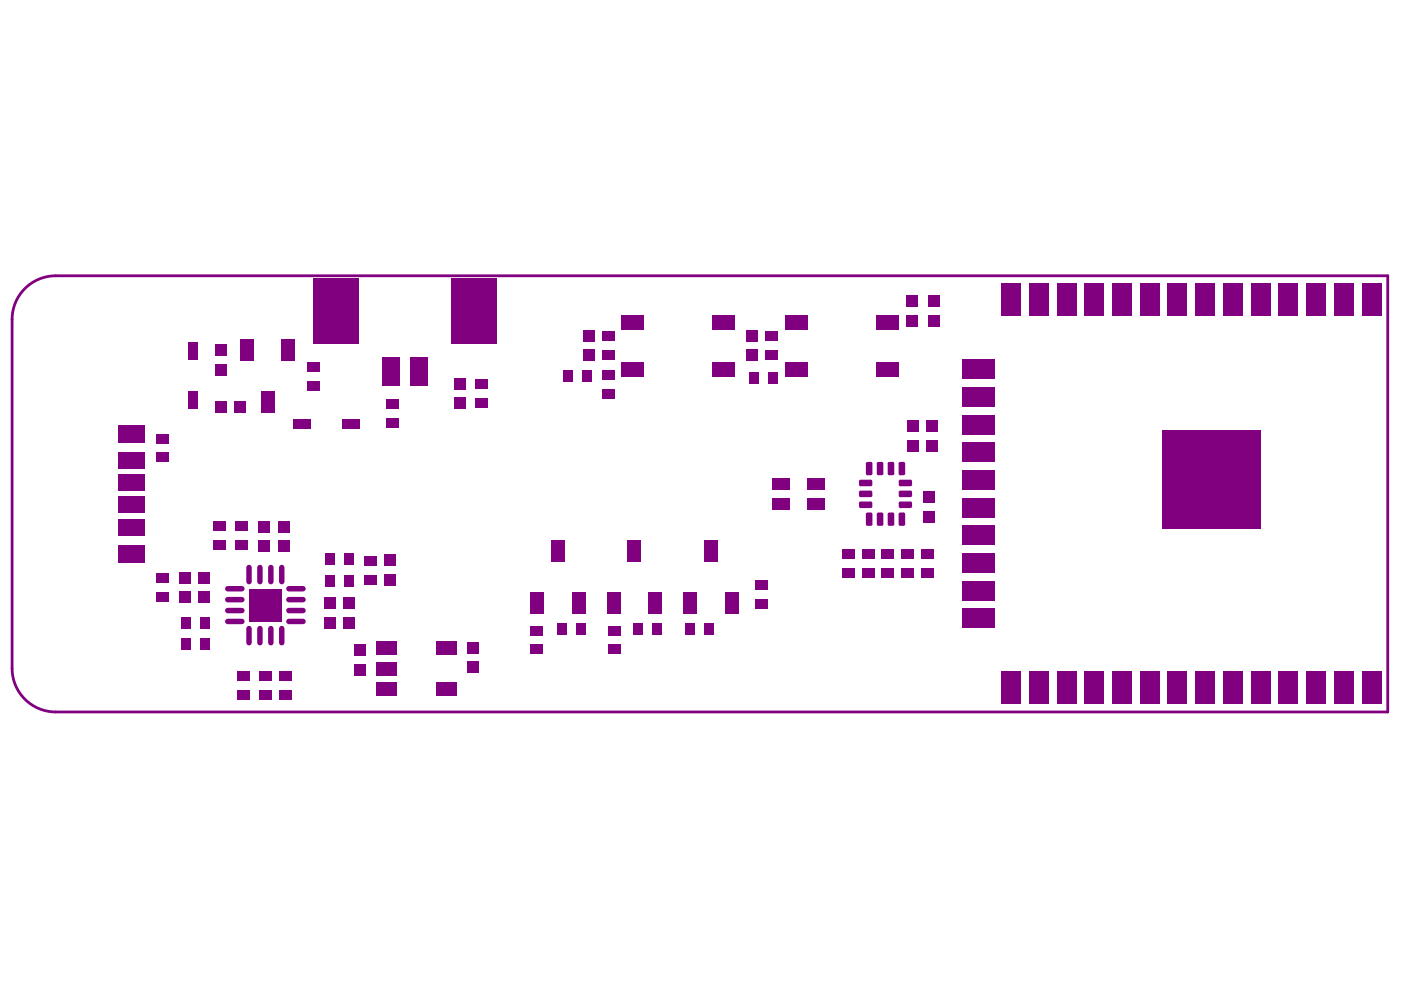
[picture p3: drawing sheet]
<svg xmlns="http://www.w3.org/2000/svg" width="297mm" height="210mm" viewBox="0 0 297 210" stroke-linecap="round" stroke-linejoin="round" font-family="sans-serif">
<path d="M4.9 61.6a9.2 9.2 0 0 1 6.9-3.1h282.4v92.5h-282.4a9.3 9.3 0 0 1-9.2-9.3v-74a9.2 9.2 0 0 1 2.3-6.1z" fill="none" stroke="#800080" stroke-width=".59"/>
<g fill="#800080">
<path d="M81.2 75.7h3.7v6h-3.7z" fill-rule="evenodd"/>
<path d="M86.9 75.7h3.7v6h-3.7z" fill-rule="evenodd"/>
<path d="M66.3 59.1h9.8v13.8h-9.8z" fill-rule="evenodd"/>
<path d="M95.7 59.1h9.8v13.8h-9.8z" fill-rule="evenodd"/>
<path d="M145.4 132.1h2v2.6h-2z" fill-rule="evenodd"/>
<path d="M149.4 132.1h2v2.6h-2z" fill-rule="evenodd"/>
<path d="M163.7 101.4h3.7v2.5h-3.7z" fill-rule="evenodd"/>
<path d="M163.7 105.5h3.7v2.6h-3.7z" fill-rule="evenodd"/>
<path d="M171.1 105.5h3.7v2.6h-3.7z" fill-rule="evenodd"/>
<path d="M171.1 101.4h3.7v2.5h-3.7z" fill-rule="evenodd"/>
<path d="M52.8 124.8h6.9v7h-6.9z" fill-rule="evenodd"/>
</g>
<g fill="none" stroke="#800080" stroke-width="1.2">
<path d="M48.3 124.8h3M48.3 127.1h3M48.3 129.5h3M48.3 131.8h3M52.8 120.3v3M52.8 133.3v3M55.1 120.3v3M55.1 133.3v3M57.4 120.3v3M57.4 133.3v3M59.7 120.3v3M59.7 133.3v3"/>
<path d="M61.2 124.8h3.1M61.2 127.1h3.1M61.2 129.5h3.1M61.2 131.8h3.1"/>
</g>
<g fill="#800080">
<path d="M50.4 146.4h2.5v2h-2.5z" fill-rule="evenodd"/>
<path d="M50.4 142.4h2.5v2h-2.5z" fill-rule="evenodd"/>
<path d="M55 146.4h2.5v2h-2.5z" fill-rule="evenodd"/>
<path d="M55 142.4h2.5v2h-2.5z" fill-rule="evenodd"/>
<path d="M59.2 146.4h2.5v2h-2.5z" fill-rule="evenodd"/>
<path d="M59.2 142.4h2.5v2h-2.5z" fill-rule="evenodd"/>
<path d="M73 121.9h2v2.6h-2z" fill-rule="evenodd"/>
<path d="M69 121.9h2.1v2.6h-2.1z" fill-rule="evenodd"/>
<path d="M68.7 130.8h2.4v2.4h-2.4z" fill-rule="evenodd"/>
<path d="M72.9 130.8h2.4v2.4h-2.4z" fill-rule="evenodd"/>
<path d="M68.7 126.7h2.4v2.3h-2.4z" fill-rule="evenodd"/>
<path d="M72.9 126.7h2.4v2.3h-2.4z" fill-rule="evenodd"/>
<path d="M38.4 135.3h2.1v2.6h-2.1z" fill-rule="evenodd"/>
<path d="M42.4 135.3h2.1v2.6h-2.1z" fill-rule="evenodd"/>
<path d="M42.1 125.5h2.4v2.4h-2.4z" fill-rule="evenodd"/>
<path d="M42.1 121.3h2.4v2.4h-2.4z" fill-rule="evenodd"/>
<path d="M38 125.5h2.3v2.4h-2.3z" fill-rule="evenodd"/>
<path d="M38 121.3h2.3v2.4h-2.3z" fill-rule="evenodd"/>
<path d="M38.4 130.7h2.1v2.6h-2.1z" fill-rule="evenodd"/>
<path d="M42.4 130.7h2.1v2.6h-2.1z" fill-rule="evenodd"/>
<path d="M59 114.6h2.4v2.4h-2.4z" fill-rule="evenodd"/>
<path d="M54.9 114.6h2.3v2.4h-2.3z" fill-rule="evenodd"/>
<path d="M59 110.5h2.4v2.3h-2.4z" fill-rule="evenodd"/>
<path d="M54.9 110.5h2.3v2.3h-2.3z" fill-rule="evenodd"/>
<path d="M49.9 110.5h2.5v2h-2.5z" fill-rule="evenodd"/>
<path d="M49.9 114.5h2.5v2h-2.5z" fill-rule="evenodd"/>
<path d="M45.3 110.5h2.5v2h-2.5z" fill-rule="evenodd"/>
<path d="M45.3 114.5h2.5v2h-2.5z" fill-rule="evenodd"/>
<path d="M192.1 62.6h2.4v2.4h-2.4z" fill-rule="evenodd"/>
<path d="M192.1 66.8h2.4v2.3h-2.4z" fill-rule="evenodd"/>
<path d="M166.5 66.8h4.8v3h-4.8z" fill-rule="evenodd"/>
<path d="M185.7 66.8h4.8v3h-4.8z" fill-rule="evenodd"/>
<path d="M166.5 76.7h4.8v3h-4.8z" fill-rule="evenodd"/>
<path d="M185.7 76.7h4.8v3h-4.8z" fill-rule="evenodd"/>
<path d="M196.8 62.6h2.3v2.4h-2.3z" fill-rule="evenodd"/>
<path d="M196.8 66.8h2.3v2.3h-2.3z" fill-rule="evenodd"/>
<path d="M162.4 70.2h2.5v2.1h-2.5z" fill-rule="evenodd"/>
<path d="M162.4 74.2h2.5v2.1h-2.5z" fill-rule="evenodd"/>
<path d="M162.8 78.9h2.1v2.6h-2.1z" fill-rule="evenodd"/>
<path d="M158.8 78.9h2.1v2.6h-2.1z" fill-rule="evenodd"/>
<path d="M158.3 70h2.4v2.4h-2.4z" fill-rule="evenodd"/>
<path d="M158.3 74.2h2.4v2.3h-2.4z" fill-rule="evenodd"/>
<path d="M123.6 70h2.4v2.4h-2.4z" fill-rule="evenodd"/>
<path d="M123.6 74.2h2.4v2.3h-2.4z" fill-rule="evenodd"/>
<path d="M127.7 78.6h2.5v2h-2.5z" fill-rule="evenodd"/>
<path d="M127.7 82.6h2.5v2h-2.5z" fill-rule="evenodd"/>
<path d="M127.7 70.2h2.5v2.1h-2.5z" fill-rule="evenodd"/>
<path d="M127.7 74.2h2.5v2.1h-2.5z" fill-rule="evenodd"/>
<path d="M131.7 66.8h4.9v3h-4.9z" fill-rule="evenodd"/>
<path d="M150.9 66.8h4.9v3h-4.9z" fill-rule="evenodd"/>
<path d="M131.7 76.7h4.9v3h-4.9z" fill-rule="evenodd"/>
<path d="M150.9 76.7h4.9v3h-4.9z" fill-rule="evenodd"/>
<path d="M195.3 116.5h2.5v2.1h-2.5z" fill-rule="evenodd"/>
<path d="M195.3 120.5h2.5v2h-2.5z" fill-rule="evenodd"/>
<path d="M191.1 116.5h2.6v2.1h-2.6z" fill-rule="evenodd"/>
<path d="M191.1 120.5h2.6v2h-2.6z" fill-rule="evenodd"/>
<path d="M186.9 120.5h2.6v2h-2.6z" fill-rule="evenodd"/>
<path d="M186.9 116.5h2.6v2.1h-2.6z" fill-rule="evenodd"/>
<path d="M182.8 120.5h2.5v2h-2.5z" fill-rule="evenodd"/>
<path d="M182.8 116.5h2.5v2.1h-2.5z" fill-rule="evenodd"/>
<path d="M178.6 120.5h2.6v2h-2.6z" fill-rule="evenodd"/>
<path d="M178.6 116.5h2.6v2.1h-2.6z" fill-rule="evenodd"/>
<path d="M195.8 104.2h2.4v2.4h-2.4z" fill-rule="evenodd"/>
<path d="M195.8 108.4h2.4v2.3h-2.4z" fill-rule="evenodd"/>
<path d="M196.5 89.2h2.4v2.4h-2.4z" fill-rule="evenodd"/>
<path d="M192.4 89.2h2.3v2.4h-2.3z" fill-rule="evenodd"/>
<path d="M196.5 93.4h2.4v2.3h-2.4z" fill-rule="evenodd"/>
<path d="M192.4 93.4h2.3v2.3h-2.3z" fill-rule="evenodd"/>
<path d="M183.9 108.7h.7l.4 .3v2.1l-.4 .4h-.7l-.3-.4v-2.1z" fill-rule="evenodd"/>
<path d="M186.2 108.7h.7l.4 .3v2.1l-.4 .4h-.7l-.3-.4v-2.1z" fill-rule="evenodd"/>
<path d="M188.6 108.7h.7l.3 .3v2.1l-.3 .4h-.7l-.4-.4v-2.1z" fill-rule="evenodd"/>
<path d="M190.5 109l.4-.3h.7l.3 .3v2.1l-.3 .4h-.7l-.4-.4z" fill-rule="evenodd"/>
<path d="M190.5 106.7l.4-.4h2.1l.4 .4v.7l-.4 .3h-2.1l-.4-.3z" fill-rule="evenodd"/>
<path d="M190.5 104.4l.4-.4h2.1l.4 .4v.7l-.4 .3h-2.1l-.4-.3z" fill-rule="evenodd"/>
<path d="M190.5 102.1l.4-.4h2.1l.4 .4v.6l-.4 .4h-2.1l-.4-.4z" fill-rule="evenodd"/>
<path d="M190.5 98.3l.4-.4h.7l.3 .4v2.1l-.3 .4h-.7l-.4-.4z" fill-rule="evenodd"/>
<path d="M188.6 97.9h.7l.3 .4v2.1l-.3 .4h-.7l-.4-.4v-2.1z" fill-rule="evenodd"/>
<path d="M186.2 97.9h.7l.4 .4v2.1l-.4 .4h-.7l-.3-.4v-2.1z" fill-rule="evenodd"/>
<path d="M183.9 97.9h.7l.4 .4v2.1l-.4 .4h-.7l-.3-.4v-2.1z" fill-rule="evenodd"/>
<path d="M182.1 102.1l.4-.4h2.1l.3 .4v.6l-.3 .4h-2.1l-.4-.4z" fill-rule="evenodd"/>
<path d="M182.1 104.4l.4-.4h2.1l.3 .4v.7l-.3 .3h-2.1l-.4-.3z" fill-rule="evenodd"/>
<path d="M182.5 106.3h2.1l.3 .4v.7l-.3 .3h-2.1l-.4-.3v-.7z" fill-rule="evenodd"/>
<path d="M160.1 126.9h2.5v2.1h-2.5z" fill-rule="evenodd"/>
<path d="M160.1 122.9h2.5v2.1h-2.5z" fill-rule="evenodd"/>
<path d="M118 132.1h2.1v2.6h-2.1z" fill-rule="evenodd"/>
<path d="M122 132.1h2.1v2.6h-2.1z" fill-rule="evenodd"/>
<path d="M138.2 132.1h2.1v2.6h-2.1z" fill-rule="evenodd"/>
<path d="M134.2 132.1h2.1v2.6h-2.1z" fill-rule="evenodd"/>
<path d="M149.3 114.4h2.8v4.6h-2.8z" fill-rule="evenodd"/>
<path d="M153.7 125.5h2.8v4.6h-2.8z" fill-rule="evenodd"/>
<path d="M144.9 125.5h2.8v4.6h-2.8z" fill-rule="evenodd"/>
<path d="M128.7 125.5h2.8v4.6h-2.8z" fill-rule="evenodd"/>
<path d="M137.5 125.5h2.8v4.6h-2.8z" fill-rule="evenodd"/>
<path d="M133.1 114.4h2.8v4.6h-2.8z" fill-rule="evenodd"/>
<path d="M116.9 114.4h2.8v4.6h-2.8z" fill-rule="evenodd"/>
<path d="M121.3 125.5h2.8v4.6h-2.8z" fill-rule="evenodd"/>
<path d="M112.5 125.5h2.8v4.6h-2.8z" fill-rule="evenodd"/>
<path d="M99.2 140.3h2.4v2.4h-2.4z" fill-rule="evenodd"/>
<path d="M99.2 136.2h2.4v2.3h-2.4z" fill-rule="evenodd"/>
<path d="M33.2 125.6h2.6v2h-2.6z" fill-rule="evenodd"/>
<path d="M33.2 121.6h2.6v2h-2.6z" fill-rule="evenodd"/>
<path d="M69 117.3h2.1v2.6h-2.1z" fill-rule="evenodd"/>
<path d="M73 117.3h2v2.6h-2z" fill-rule="evenodd"/>
<path d="M81.5 121.8h2.3v2.4h-2.3z" fill-rule="evenodd"/>
<path d="M81.5 117.6h2.3v2.4h-2.3z" fill-rule="evenodd"/>
<path d="M77.2 117.9h2.6v2h-2.6z" fill-rule="evenodd"/>
<path d="M77.2 121.9h2.6v2h-2.6z" fill-rule="evenodd"/>
<path d="M112.4 132.7h2.5v2h-2.5z" fill-rule="evenodd"/>
<path d="M112.4 136.6h2.5v2.1h-2.5z" fill-rule="evenodd"/>
<path d="M246.4 91.2h20.8v20.8h-20.8z" fill-rule="evenodd"/>
<path d="M212.3 60.1h4.2v6.9h-4.2z" fill-rule="evenodd"/>
<path d="M288.7 142.4h4.2v6.9h-4.2z" fill-rule="evenodd"/>
<path d="M282.8 142.4h4.2v6.9h-4.2z" fill-rule="evenodd"/>
<path d="M277 142.4h4.1v6.9h-4.1z" fill-rule="evenodd"/>
<path d="M271.1 142.4h4.1v6.9h-4.1z" fill-rule="evenodd"/>
<path d="M265.2 142.4h4.2v6.9h-4.2z" fill-rule="evenodd"/>
<path d="M259.3 142.4h4.2v6.9h-4.2z" fill-rule="evenodd"/>
<path d="M253.4 142.4h4.2v6.9h-4.2z" fill-rule="evenodd"/>
<path d="M247.6 142.4h4.1v6.9h-4.1z" fill-rule="evenodd"/>
<path d="M241.7 142.4h4.1v6.9h-4.1z" fill-rule="evenodd"/>
<path d="M235.8 142.4h4.2v6.9h-4.2z" fill-rule="evenodd"/>
<path d="M229.9 142.4h4.2v6.9h-4.2z" fill-rule="evenodd"/>
<path d="M224 142.4h4.2v6.9h-4.2z" fill-rule="evenodd"/>
<path d="M218.2 142.4h4.1v6.9h-4.1z" fill-rule="evenodd"/>
<path d="M212.3 142.4h4.2v6.9h-4.2z" fill-rule="evenodd"/>
<path d="M204 129h6.9v4.2h-6.9z" fill-rule="evenodd"/>
<path d="M204 123.2h6.9v4.1h-6.9z" fill-rule="evenodd"/>
<path d="M204 117.3h6.9v4.2h-6.9z" fill-rule="evenodd"/>
<path d="M204 111.4h6.9v4.2h-6.9z" fill-rule="evenodd"/>
<path d="M204 105.5h6.9v4.2h-6.9z" fill-rule="evenodd"/>
<path d="M204 99.7h6.9v4.1h-6.9z" fill-rule="evenodd"/>
<path d="M204 93.8h6.9v4.2h-6.9z" fill-rule="evenodd"/>
<path d="M204 87.9h6.9v4.2h-6.9z" fill-rule="evenodd"/>
<path d="M204 82.1h6.9v4.1h-6.9z" fill-rule="evenodd"/>
<path d="M204 76.2h6.9v4.1h-6.9z" fill-rule="evenodd"/>
<path d="M218.2 60.1h4.1v6.9h-4.1z" fill-rule="evenodd"/>
<path d="M224 60.1h4.2v6.9h-4.2z" fill-rule="evenodd"/>
<path d="M229.9 60.1h4.2v6.9h-4.2z" fill-rule="evenodd"/>
<path d="M235.8 60.1h4.2v6.9h-4.2z" fill-rule="evenodd"/>
<path d="M241.7 60.1h4.1v6.9h-4.1z" fill-rule="evenodd"/>
<path d="M247.6 60.1h4.1v6.9h-4.1z" fill-rule="evenodd"/>
<path d="M253.4 60.1h4.2v6.9h-4.2z" fill-rule="evenodd"/>
<path d="M259.3 60.1h4.2v6.9h-4.2z" fill-rule="evenodd"/>
<path d="M265.2 60.1h4.2v6.9h-4.2z" fill-rule="evenodd"/>
<path d="M271.1 60.1h4.1v6.9h-4.1z" fill-rule="evenodd"/>
<path d="M277 60.1h4.1v6.9h-4.1z" fill-rule="evenodd"/>
<path d="M282.8 60.1h4.2v6.9h-4.2z" fill-rule="evenodd"/>
<path d="M288.7 60.1h4.2v6.9h-4.2z" fill-rule="evenodd"/>
<path d="M123.4 78.5h2.1v2.5h-2.1z" fill-rule="evenodd"/>
<path d="M119.4 78.5h2.1v2.5h-2.1z" fill-rule="evenodd"/>
<path d="M100.8 84.4h2.6v2.1h-2.6z" fill-rule="evenodd"/>
<path d="M100.8 80.4h2.6v2.1h-2.6z" fill-rule="evenodd"/>
<path d="M96.3 84.3h2.4v2.4h-2.4z" fill-rule="evenodd"/>
<path d="M96.3 80.2h2.4v2.3h-2.4z" fill-rule="evenodd"/>
<path d="M81.8 88.6h2.6v2h-2.6z" fill-rule="evenodd"/>
<path d="M81.8 84.6h2.6v2h-2.6z" fill-rule="evenodd"/>
<path d="M65.2 80.7h2.5v2.1h-2.5z" fill-rule="evenodd"/>
<path d="M65.2 76.7h2.5v2.1h-2.5z" fill-rule="evenodd"/>
<path d="M79.8 136h4.4v2.7h-4.4z" fill-rule="evenodd"/>
<path d="M79.8 140.4h4.4v2.7h-4.4z" fill-rule="evenodd"/>
<path d="M79.8 144.8h4.4v2.7h-4.4z" fill-rule="evenodd"/>
<path d="M92.5 144.8h4.4v2.7h-4.4z" fill-rule="evenodd"/>
<path d="M92.5 136h4.4v2.7h-4.4z" fill-rule="evenodd"/>
<path d="M75.1 140.8h2.4v2.4h-2.4z" fill-rule="evenodd"/>
<path d="M75.1 136.6h2.4v2.4h-2.4z" fill-rule="evenodd"/>
<path d="M33.2 96h2.6v2h-2.6z" fill-rule="evenodd"/>
<path d="M33.2 92h2.6v2h-2.6z" fill-rule="evenodd"/>
<path d="M45.7 77.2h2.3v2.4h-2.3z" fill-rule="evenodd"/>
<path d="M45.7 73.1h2.3v2.3h-2.3z" fill-rule="evenodd"/>
<path d="M39.8 72.5h2.1v3.7h-2.1z" fill-rule="evenodd"/>
<path d="M39.8 82.9h2.1v3.7h-2.1z" fill-rule="evenodd"/>
<path d="M59.7 71.9h2.8v4.6h-2.8z" fill-rule="evenodd"/>
<path d="M50.9 71.9h2.8v4.6h-2.8z" fill-rule="evenodd"/>
<path d="M55.3 83h2.8v4.6h-2.8z" fill-rule="evenodd"/>
<path d="M45.6 85h2.4v2.4h-2.4z" fill-rule="evenodd"/>
<path d="M49.8 85h2.3v2.4h-2.3z" fill-rule="evenodd"/>
<path d="M62.2 88.9h3.7v2.1h-3.7z" fill-rule="evenodd"/>
<path d="M72.6 88.9h3.7v2.1h-3.7z" fill-rule="evenodd"/>
<path d="M25.1 110h5.6v3.5h-5.6z" fill-rule="evenodd"/>
<path d="M25.1 95.9h5.6v3.5h-5.6z" fill-rule="evenodd"/>
<path d="M129.1 136.6h2.5v2.1h-2.5z" fill-rule="evenodd"/>
<path d="M129.1 132.7h2.5v2h-2.5z" fill-rule="evenodd"/>
<path d="M25.1 115.6h5.6v3.7h-5.6z" fill-rule="evenodd"/>
<path d="M25.1 90.1h5.6v3.7h-5.6z" fill-rule="evenodd"/>
<path d="M25.1 100.6h5.6v3.6h-5.6z" fill-rule="evenodd"/>
<path d="M25.1 105.3h5.6v3.5h-5.6z" fill-rule="evenodd"/>
</g>
<g fill="#800080">
<path d="M183.6 109h.3zM183.6 108.8l.3-.1v.3h-.3z"/>
<path d="M183.9 111.1v.4zM183.6 111.1h.3v.4z"/>
<path d="M184.6 111.1h.4zM184.6 111.1h.4l-.4 .4z"/>
<path d="M184.6 108.7v.3zM184.6 108.7l.4 .3h-.4z"/>
<path d="M185.9 109h.3zM185.9 108.8l.3-.1v.3h-.3z"/>
<path d="M186.2 111.1v.4zM185.9 111.1h.3v.4z"/>
<path d="M186.9 111.1h.4zM186.9 111.1h.4l-.4 .4z"/>
<path d="M186.9 108.7v.3zM186.9 108.7l.4 .3h-.4z"/>
<path d="M188.2 109h.4zM188.3 108.8l.3-.1v.3h-.4z"/>
<path d="M188.6 111.1v.4zM188.2 111.1h.4v.4z"/>
<path d="M189.3 111.1h.3zM189.3 111.1h.3l-.3 .4z"/>
<path d="M189.3 108.7v.3zM189.3 108.7l.3 .3h-.3z"/>
<path d="M190.5 109h.4zM190.6 108.8l.3-.1v.3h-.4z"/>
<path d="M190.9 111.1v.4zM190.5 111.1h.4v.4z"/>
<path d="M191.6 111.1h.3zM191.6 111.1h.3l-.3 .4z"/>
<path d="M191.6 108.7v.3zM191.6 108.7l.3 .3h-.3z"/>
<path d="M190.9 107.4v.3zM190.6 107.4h.3v.3z"/>
<path d="M193 107.4h.4zM193 107.4h.4l-.4 .3z"/>
<path d="M193 106.3v.4zM193 106.3l.4 .4h-.4z"/>
<path d="M190.5 106.7h.4zM190.6 106.5l.3-.2v.4h-.3z"/>
<path d="M190.9 105.1v.3zM190.6 105.1h.3v.3z"/>
<path d="M193 105.1h.4zM193 105.1h.4l-.4 .3z"/>
<path d="M193 104v.4zM193 104l.4 .4h-.4z"/>
<path d="M190.5 104.4h.4zM190.6 104.2l.3-.2v.4h-.3z"/>
<path d="M190.9 102.7v.4zM190.6 102.7h.3v.4z"/>
<path d="M193 102.7h.4zM193 102.7h.4l-.4 .4z"/>
<path d="M193 101.7v.4zM193 101.7l.4 .4h-.4z"/>
<path d="M190.5 102.1h.4zM190.6 101.9l.3-.2v.4h-.3z"/>
<path d="M191.6 100.4h.3zM191.6 100.4h.3l-.3 .4z"/>
<path d="M191.6 97.9v.4zM191.6 97.9l.3 .4h-.3z"/>
<path d="M190.5 98.3h.4zM190.6 98.1l.3-.2v.4h-.4z"/>
<path d="M190.9 100.4v.4zM190.5 100.4h.4v.4z"/>
<path d="M189.3 100.4h.3zM189.3 100.4h.3l-.3 .4z"/>
<path d="M189.3 97.9v.4zM189.3 97.9l.3 .4h-.3z"/>
<path d="M188.2 98.3h.4zM188.3 98.1l.3-.2v.4h-.4z"/>
<path d="M188.6 100.4v.4zM188.2 100.4h.4v.4z"/>
<path d="M186.9 100.4h.4zM186.9 100.4h.4l-.4 .4z"/>
<path d="M186.9 97.9v.4zM186.9 97.9l.4 .4h-.4z"/>
<path d="M185.9 98.3h.3zM185.9 98.1l.3-.2v.4h-.3z"/>
<path d="M186.2 100.4v.4zM185.9 100.4h.3v.4z"/>
<path d="M184.6 100.4h.4zM184.6 100.4h.4l-.4 .4z"/>
<path d="M184.6 97.9v.4zM184.6 97.9l.4 .4h-.4z"/>
<path d="M183.6 98.3h.3zM183.6 98.1l.3-.2v.4h-.3z"/>
<path d="M183.9 100.4v.4zM183.6 100.4h.3v.4z"/>
<path d="M184.6 101.7v.4zM184.6 101.7l.3 .4h-.3z"/>
<path d="M182.1 102.1h.4zM182.2 101.9l.3-.2v.4h-.4z"/>
<path d="M182.5 102.7v.4zM182.1 102.7h.4v.4z"/>
<path d="M184.6 102.7h.3zM184.6 102.7h.3l-.3 .4z"/>
<path d="M184.6 104v.4zM184.6 104l.3 .4h-.3z"/>
<path d="M182.1 104.4h.4zM182.2 104.2l.3-.2v.4h-.4z"/>
<path d="M182.5 105.1v.3zM182.1 105.1h.4v.3z"/>
<path d="M184.6 105.1h.3zM184.6 105.1h.3l-.3 .3z"/>
<path d="M184.6 106.3v.4zM184.6 106.3l.3 .4h-.3z"/>
<path d="M182.1 106.7h.4zM182.2 106.5l.3-.2v.4h-.4z"/>
<path d="M182.5 107.4v.3zM182.1 107.4h.4v.3z"/>
<path d="M184.6 107.4h.3zM184.6 107.4h.3l-.3 .3z"/>
</g>
</svg>
